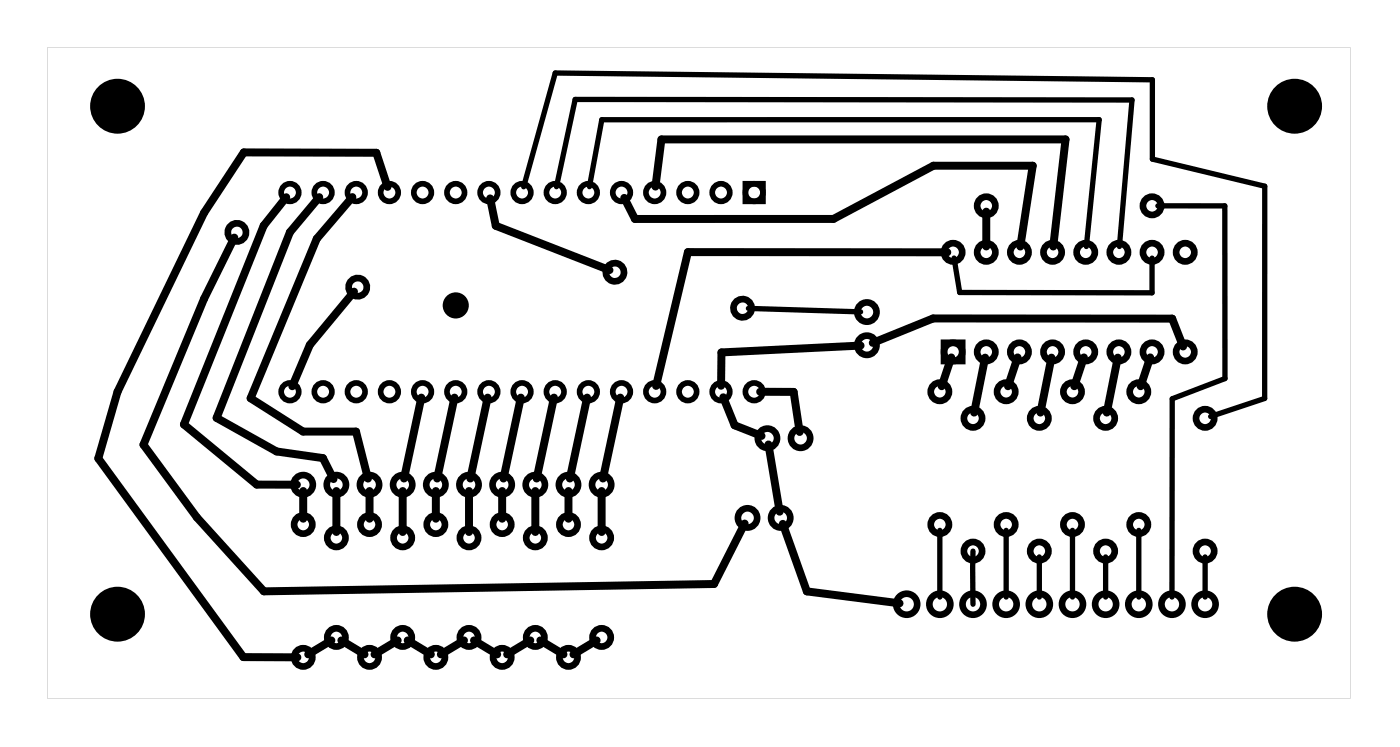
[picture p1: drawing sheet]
<svg xmlns="http://www.w3.org/2000/svg" width="107mm" height="57mm" viewBox="0 0 107 57" stroke-linecap="round" stroke-linejoin="round" font-family="sans-serif">
<path d="M3.6 3.6h99.8v49.8h-99.8zM3.6 3.6v49.8h99.8v-49.8z" fill="#000"/>
<g fill="#000">
<circle cx="9" cy="8.1" r="2.1"/>
<circle cx="99.2" cy="8.1" r="2.1"/>
<circle cx="34.9" cy="23.4" r="1"/>
<circle cx="9" cy="47" r="2.1"/>
<circle cx="99.2" cy="47" r="2.1"/>
</g>
<g fill="none" stroke="#000" stroke-width=".51">
<path d="M72.3 26.2h1.4v1.4h-1.4z"/>
<circle cx="18.1" cy="17.8" r=".7"/>
<circle cx="73" cy="19.3" r=".7"/>
<circle cx="75.6" cy="15.7" r=".7"/>
<circle cx="75.6" cy="19.3" r=".7"/>
<circle cx="78.1" cy="19.3" r=".7"/>
<circle cx="80.6" cy="19.3" r=".7"/>
<circle cx="83.2" cy="19.3" r=".7"/>
<circle cx="85.7" cy="19.3" r=".7"/>
<circle cx="88.3" cy="15.7" r=".7"/>
<circle cx="88.3" cy="19.3" r=".7"/>
<circle cx="90.8" cy="19.3" r=".7"/>
<circle cx="23.2" cy="37.1" r=".74"/>
<circle cx="25.8" cy="37.1" r=".74"/>
<circle cx="27.4" cy="22" r=".7"/>
<circle cx="28.3" cy="37.1" r=".74"/>
<circle cx="30.8" cy="37.1" r=".74"/>
<circle cx="33.4" cy="37.1" r=".74"/>
<circle cx="35.9" cy="37.1" r=".74"/>
<circle cx="38.5" cy="37.1" r=".74"/>
<circle cx="41" cy="37.1" r=".74"/>
<circle cx="43.5" cy="37.1" r=".74"/>
<circle cx="46.1" cy="37.1" r=".74"/>
<circle cx="47.1" cy="20.8" r=".7"/>
<circle cx="56.9" cy="23.6" r=".7"/>
<circle cx="57.3" cy="39.6" r=".74"/>
<circle cx="58.8" cy="33.5" r=".74"/>
<circle cx="59.8" cy="39.6" r=".74"/>
<circle cx="61.3" cy="33.5" r=".74"/>
<circle cx="66.4" cy="26.4" r=".74"/>
<circle cx="66.4" cy="23.9" r=".74"/>
<circle cx="72" cy="30" r=".7"/>
<circle cx="73" cy="26.9" r=".7"/>
<circle cx="74.5" cy="32" r=".7"/>
<circle cx="75.6" cy="26.9" r=".7"/>
<circle cx="77.1" cy="30" r=".7"/>
<circle cx="78.1" cy="26.9" r=".7"/>
<circle cx="79.6" cy="32" r=".7"/>
<circle cx="80.6" cy="26.9" r=".7"/>
<circle cx="82.2" cy="30" r=".7"/>
<circle cx="83.2" cy="26.9" r=".7"/>
<circle cx="84.7" cy="32" r=".7"/>
<circle cx="85.7" cy="26.9" r=".7"/>
<circle cx="87.2" cy="30" r=".7"/>
<circle cx="88.3" cy="26.9" r=".7"/>
<circle cx="90.8" cy="26.9" r=".7"/>
<circle cx="92.3" cy="32" r=".7"/>
<circle cx="23.2" cy="40.1" r=".7"/>
<circle cx="23.2" cy="50.3" r=".7"/>
<circle cx="25.8" cy="41.1" r=".7"/>
<circle cx="25.8" cy="48.8" r=".7"/>
<circle cx="28.3" cy="40.1" r=".7"/>
<circle cx="28.3" cy="50.3" r=".7"/>
<circle cx="30.8" cy="41.1" r=".7"/>
<circle cx="30.8" cy="48.8" r=".7"/>
<circle cx="33.4" cy="40.1" r=".7"/>
<circle cx="33.4" cy="50.3" r=".7"/>
<circle cx="35.9" cy="41.1" r=".7"/>
<circle cx="35.9" cy="48.8" r=".7"/>
<circle cx="38.5" cy="40.1" r=".7"/>
<circle cx="38.5" cy="50.3" r=".7"/>
<circle cx="41" cy="41.1" r=".7"/>
<circle cx="41" cy="48.8" r=".7"/>
<circle cx="43.5" cy="40.1" r=".7"/>
<circle cx="43.5" cy="50.3" r=".7"/>
<circle cx="46.1" cy="41.1" r=".7"/>
<circle cx="46.1" cy="48.8" r=".7"/>
<circle cx="69.5" cy="46.2" r=".8"/>
<circle cx="72" cy="46.2" r=".8"/>
<circle cx="72" cy="40.1" r=".7"/>
<circle cx="74.5" cy="46.2" r=".8"/>
<circle cx="74.5" cy="42.2" r=".7"/>
<circle cx="77.1" cy="46.2" r=".8"/>
<circle cx="77.1" cy="40.1" r=".7"/>
<circle cx="79.6" cy="46.2" r=".8"/>
<circle cx="79.6" cy="42.2" r=".7"/>
<circle cx="82.2" cy="46.2" r=".8"/>
<circle cx="82.2" cy="40.1" r=".7"/>
<circle cx="84.7" cy="46.2" r=".8"/>
<circle cx="84.7" cy="42.2" r=".7"/>
<circle cx="87.2" cy="46.2" r=".8"/>
<circle cx="87.2" cy="40.1" r=".7"/>
<circle cx="89.8" cy="46.2" r=".8"/>
<circle cx="92.3" cy="46.2" r=".8"/>
<circle cx="92.3" cy="42.2" r=".7"/>
</g>
<g fill="none" stroke="#000" stroke-width=".43">
<path d="M57.1 14.1h1.3v1.3h-1.3z"/>
<circle cx="22.2" cy="14.7" r=".67"/>
<circle cx="24.8" cy="14.7" r=".67"/>
<circle cx="27.3" cy="14.7" r=".67"/>
<circle cx="29.8" cy="14.7" r=".67"/>
<circle cx="32.4" cy="14.7" r=".67"/>
<circle cx="34.9" cy="14.7" r=".67"/>
<circle cx="37.5" cy="14.7" r=".67"/>
<circle cx="40" cy="14.7" r=".67"/>
<circle cx="42.5" cy="14.7" r=".67"/>
<circle cx="45.1" cy="14.7" r=".67"/>
<circle cx="47.6" cy="14.7" r=".67"/>
<circle cx="50.2" cy="14.7" r=".67"/>
<circle cx="52.7" cy="14.7" r=".67"/>
<circle cx="55.2" cy="14.7" r=".67"/>
<circle cx="57.8" cy="14.7" r=".67"/>
<circle cx="22.2" cy="30" r=".67"/>
<circle cx="24.8" cy="30" r=".67"/>
<circle cx="27.3" cy="30" r=".67"/>
<circle cx="29.8" cy="30" r=".67"/>
<circle cx="32.4" cy="30" r=".67"/>
<circle cx="34.9" cy="30" r=".67"/>
<circle cx="37.5" cy="30" r=".67"/>
<circle cx="40" cy="30" r=".67"/>
<circle cx="42.5" cy="30" r=".67"/>
<circle cx="45.1" cy="30" r=".67"/>
<circle cx="47.6" cy="30" r=".67"/>
<circle cx="50.2" cy="30" r=".67"/>
<circle cx="52.7" cy="30" r=".67"/>
<circle cx="55.2" cy="30" r=".67"/>
<circle cx="57.8" cy="30" r=".67"/>
</g>
<g fill="none" stroke="#000" stroke-width=".41">
<path d="M40.1 14.3l2.4-8.7 45.8 .5v6.1l8.6 2v16.3l-4.2 1.4M42.6 14.3l1.5-6.7h42.6l-1 11.3M45.2 14.3l.9-5.1h38.1l-1 9.7M73.1 19.7l.4 2.7h14.8v-2.7M88.7 15.7l5.1 .1v13.2l-4 1.5v15.2M57.3 23.6l8.6 .3M72 40.6v5.1M74.5 42.2v4M77.1 40.6v5.1M79.6 42.6v3.1M82.2 40.6v5.1M84.7 42.6v3.1"/>
<path d="M87.2 40.6v5.1M92.3 42.6v3.1"/>
</g>
<g fill="none" stroke="#000" stroke-width=".61">
<path d="M18 18.2l-2.4 4.7-4.6 11.1 4.1 5.6 5.1 5.6 34.5-.5 2.3-4.6M21.9 15.1l-1.7 2.2-6.1 15.2 5.6 4.6h3M24.5 15.1l-2.3 2.7-5.6 14.2 4.6 2.5 3.5 .5 .8 1.7M27 15.1l-2.7 3.2-5.1 12.2 4 2.5h4.1l.9 3.6M29.7 14.3l-.9-2.6h-10.1l-3.1 4.6-6.6 13.7-1.5 5.1 11.1 15.2h4.2M37.5 15.2l.5 2.1 8.7 3.4M47.8 15.1l.8 1.7h15.2l7.7-4.1h7.6l-.9 6.2M50.2 14.3l.5-3.6h30.9l-.9 8.2M72.6 19.3h-19.9l-2.4 10.2M75.6 16.2v2.7M23.2 37.6v2.1M25.8 37.6v3.1"/>
<path d="M27.1 22.3l-3.4 4.1-1.3 3.2M28.3 37.6v2.1M30.8 37.6v3.1M32.3 30.4l-1.4 6.2M33.4 37.6v2.1M34.8 30.4l-1.3 6.2M35.9 37.6v3.1M37.4 30.4l-1.4 6.2M38.5 37.6v2.1M39.9 30.4l-1.3 6.2M41 37.6v3.1M42.4 30.4l-1.3 6.2"/>
<path d="M43.5 37.6v2.1M45 30.4l-1.4 6.2M46.1 37.6v3.1M47.5 30.4l-1.3 6.2M55.4 30.4l.9 2.1 2 .9M58.2 30h2.6l.5 3.1M58.9 34l.8 5.1M65.9 26.4l-10.6 .6-.1 2.5M66.9 26.2l4.6-1.8h18.3l.8 2.1M72.9 27.3l-.8 2.2M75.5 27.4l-.9 4.2M78 27.3l-.8 2.2"/>
<path d="M80.5 27.4l-.8 4.2M83 27.3l-.7 2.2M85.6 27.4l-.8 4.2M88.1 27.3l-.7 2.2M25.4 49l-1.8 1.1M26.1 49l1.8 1.1M30.5 49l-1.8 1.1M31.2 49l1.8 1.1M35.5 49l-1.7 1.1M36.3 49l1.8 1.1M40.6 49l-1.8 1.1M41.4 49l1.8 1.1"/>
<path d="M45.7 49l-1.8 1.1M60 40.1l1.8 5.1 7.1 1"/>
</g>
</svg>
